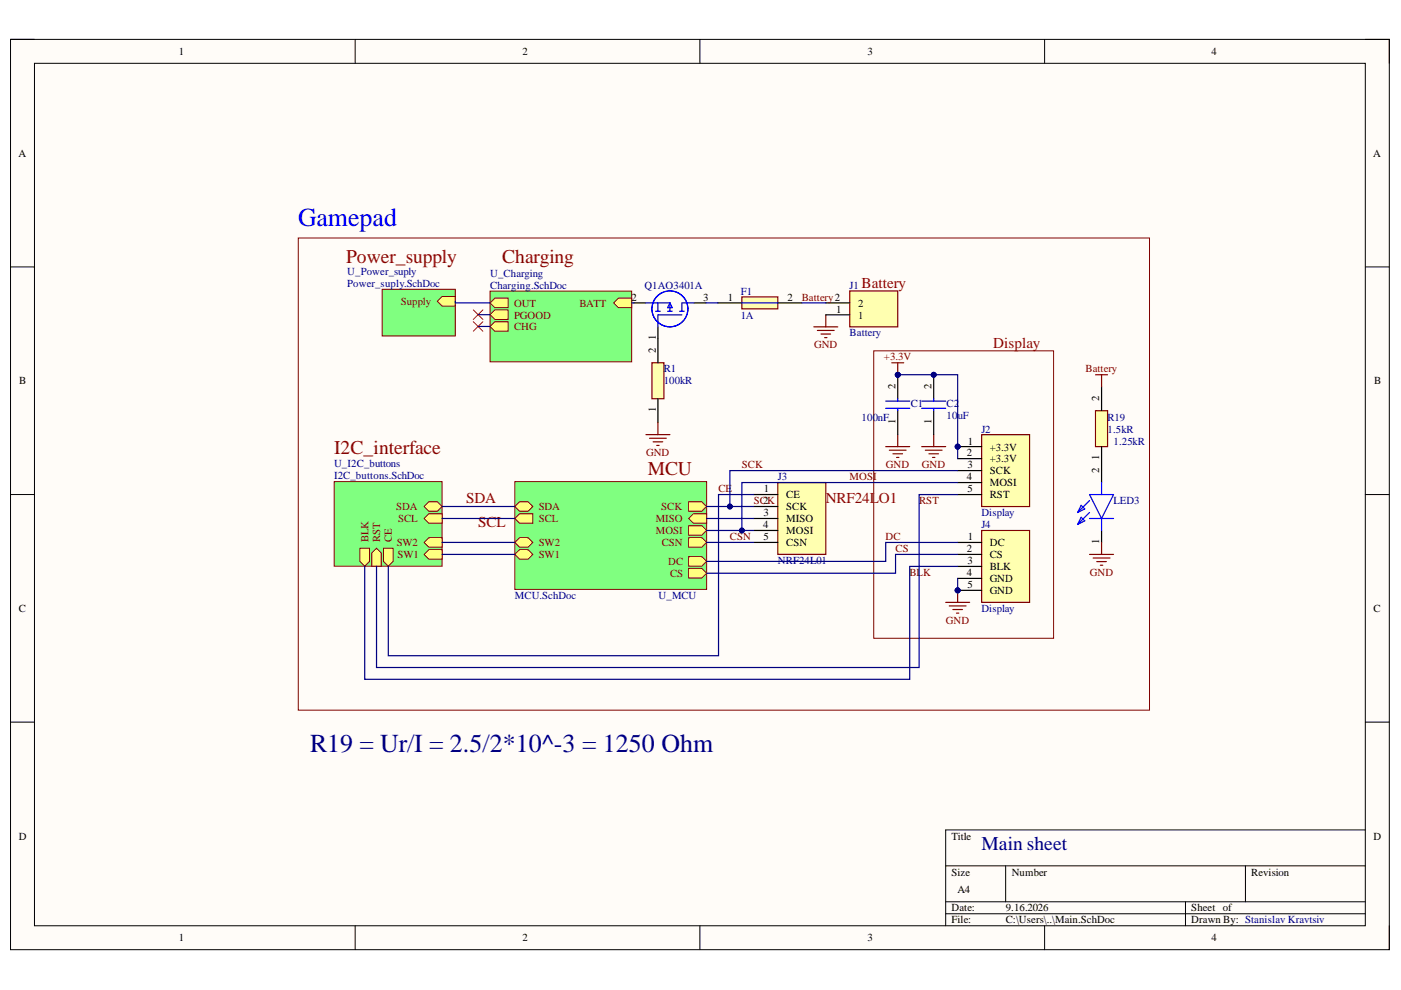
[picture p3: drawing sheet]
<svg xmlns="http://www.w3.org/2000/svg" width="297mm" height="210mm" viewBox="0 0 297 210" stroke-linecap="round" stroke-linejoin="round" font-family="sans-serif">
<defs><g id="words">
<text font-size="5.5" fill="#00f" x="63.2" y="47.8">Gamepad</text>
<text font-size="5.5" fill="#000080" x="65.7" y="159.5">R19 = Ur/I = 2.5/2*10^-3 = 1250 Ohm</text>
<g font-size="4.1" fill="#980000">
<text x="73.4" y="55.7">Power_supply</text>
<text x="106.4" y="55.7">Charging</text>
<text x="70.8" y="96.4">I2C_interface</text>
<text x="137.3" y="100.7">MCU</text>
</g>
<text font-size="4.1" fill="#000080" x="208.1" y="180.1">Main sheet</text>
<g font-size="3.2" fill="#980000">
<text x="182.7" y="61">Battery</text>
<text x="210.6" y="73.7">Display</text>
<text x="98.8" y="106.7">SDA</text>
<text x="175.1" y="106.7">NRF24LO1</text>
<text x="101.4" y="111.8">SCL</text>
</g>
<g font-size="2.3">
<text x="37.9" y="11.7">1</text>
<text x="110.8" y="11.7">2</text>
<text x="183.9" y="11.7">3</text>
<text x="256.9" y="11.7">4</text>
<text x="3.9" y="33.3">A</text>
<text x="291.2" y="33.3">A</text>
<text x="133.9" y="63.7">2</text>
<text x="149.1" y="63.7">3</text>
<text x="154.3" y="63.7">1</text>
<text x="166.9" y="63.7">2</text>
<text x="181.9" y="65">2</text>
<text x="177.3" y="66.3">1</text>
<text x="181.9" y="67.5">1</text>
<text x="139" y="74.9" transform="rotate(-90 139 74.9)">2</text>
<text x="139" y="72.2" transform="rotate(-90 139 72.2)">1</text>
<text x="4.1" y="81.5">B</text>
<text x="189.9" y="82.5" transform="rotate(-90 189.9 82.5)">2</text>
<text x="197.5" y="82.5" transform="rotate(-90 197.5 82.5)">2</text>
<text x="291.3" y="81.5">B</text>
<text x="139" y="87.4" transform="rotate(-90 139 87.4)">1</text>
<text x="189.9" y="89.9" transform="rotate(-90 189.9 89.9)">1</text>
<text x="197.5" y="89.9" transform="rotate(-90 197.5 89.9)">1</text>
<text x="233" y="85" transform="rotate(-90 233 85)">2</text>
<text x="205.2" y="94.3">1</text>
<text x="209.8" y="95.5">+3.3V</text>
<text x="205" y="96.8">2</text>
<text x="205" y="101.9">4</text>
<text x="205.1" y="99.3">3</text>
<text x="209.8" y="98.1">+3.3V</text>
<text x="209.8" y="100.6">SCK</text>
<text x="233" y="100.3" transform="rotate(-90 233 100.3)">2</text>
<text x="233" y="97.6" transform="rotate(-90 233 97.6)">1</text>
<text x="161.8" y="106.9">2</text>
<text x="161.9" y="104.4">1</text>
<text x="166.7" y="105.7">CE</text>
<text x="205.1" y="104.4">5</text>
<text x="209.8" y="103.1">MOSI</text>
<text x="209.8" y="105.7">RST</text>
<text x="161.8" y="112">4</text>
<text x="161.9" y="109.5">3</text>
<text x="166.7" y="108.2">SCK</text>
<text x="166.7" y="110.7">MISO</text>
<text x="166.7" y="113.3">MOSI</text>
<text x="161.9" y="114.5">5</text>
<text x="166.7" y="115.8">CSN</text>
<text x="205" y="117.1">2</text>
<text x="205.1" y="119.6">3</text>
<text x="205.2" y="114.5">1</text>
<text x="209.8" y="115.8">DC</text>
<text x="209.8" y="118.3">CS</text>
<text x="233" y="115.4" transform="rotate(-90 233 115.4)">1</text>
<text x="205" y="122.1">4</text>
<text x="205.1" y="124.7">5</text>
<text x="209.8" y="120.9">BLK</text>
<text x="209.8" y="123.4">GND</text>
<text x="209.8" y="126">GND</text>
<text x="4" y="129.8">C</text>
<text x="291.2" y="129.8">C</text>
<text x="4" y="178">D</text>
<text x="201.7" y="178">Title</text>
<text x="291.2" y="178">D</text>
<text x="201.7" y="185.6">Size</text>
<text x="214.5" y="185.6">Number</text>
<text x="265.3" y="185.6">Revision</text>
<text x="203" y="189.4">A4</text>
<text x="201.7" y="193.2">Date:</text>
<text x="201.7" y="195.8">File:</text>
<text x="213.2" y="193.2">9.16.2026</text>
<text x="213.2" y="195.8">C:\Users\..\Main.SchDoc</text>
<text x="252.6" y="193.2">Sheet of</text>
<text x="252.6" y="195.8">Drawn By: Stanislav Kravtsiv</text>
<text x="37.9" y="199.6">1</text>
<text x="110.8" y="199.6">2</text>
<text x="183.9" y="199.6">3</text>
<text x="256.9" y="199.6">4</text>
</g>
<g font-size="2.3" fill="#000080">
<text x="73.6" y="58.3">U_Power_suply</text>
<text x="103.9" y="58.7">U_Charging</text>
<text x="73.6" y="60.9">Power_suply.SchDoc</text>
<text x="103.9" y="61.3">Charging.SchDoc</text>
<text x="136.7" y="61.2">Q1AO3401A</text>
<text x="157" y="62.5">F1</text>
<text x="180.1" y="61.2">J1</text>
<text x="157" y="67.5">1А</text>
<text x="180.1" y="71.3">Battery</text>
<text x="140.7" y="78.9">R1</text>
<text x="140.7" y="81.5">100kR</text>
<text x="182.7" y="89.2">100nF</text>
<text x="193.1" y="86.3">C1</text>
<text x="200.7" y="86.3">C2</text>
<text x="200.7" y="88.9">10</text>
<text x="203.1" y="88.9">uF</text>
<text x="234.8" y="89.2">R19</text>
<text x="208.1" y="91.7">J2</text>
<text x="234.8" y="91.7">1.5kR</text>
<text x="236.1" y="94.3">1.25kR</text>
<text x="70.8" y="99.1">U_I2C_buttons</text>
<text x="70.8" y="101.6">I2C_buttons.SchDoc</text>
<text x="164.9" y="101.9">J3</text>
<text x="236.1" y="106.9">LED3</text>
<text x="208.1" y="109.5">Display</text>
<text x="208.1" y="112">J4</text>
<text x="164.9" y="119.6">NRF24L01</text>
<text x="109.2" y="127">MCU.SchDoc</text>
<text x="139.6" y="127">U_MCU</text>
<text x="208.1" y="129.8">Display</text>
</g>
<g font-size="2.3" fill="#800000">
<text x="85" y="64.7">Supply</text>
<text x="109" y="65">OUT</text>
<text x="122.9" y="65">BATT</text>
<text x="170" y="63.7">Battery2</text>
<text x="109" y="67.5">PGOOD</text>
<text x="109" y="70">CHG</text>
<text x="172.6" y="73.9">GND</text>
<text x="187.4" y="76.4">+3.3V</text>
<text x="230.1" y="78.9">Battery</text>
<text x="137" y="96.8">GND</text>
<text x="157.3" y="99.3">SCK</text>
<text x="180.1" y="101.9">MOSI</text>
<text x="187.8" y="99.3">GND</text>
<text x="195.5" y="99.3">GND</text>
<text x="152.3" y="104.4">CE</text>
<text x="159.8" y="106.9">SCK</text>
<text x="194.9" y="106.9">RST</text>
<text x="84" y="108.2">SDA</text>
<text x="84.4" y="110.7">SCL</text>
<text x="114.2" y="108.2">SDA</text>
<text x="114.2" y="110.7">SCL</text>
<text x="139" y="113.3">MOSI</text>
<text x="139" y="110.7">MISO</text>
<text x="140.2" y="108.2">SCK</text>
<text x="78.1" y="115" transform="rotate(-90 78.1 115)">BLK</text>
<text x="80.6" y="115" transform="rotate(-90 80.6 115)">RST</text>
<text x="83.1" y="115" transform="rotate(-90 83.1 115)">CE</text>
<text x="84.1" y="115.8">SW2</text>
<text x="84.3" y="118.3">SW1</text>
<text x="114.2" y="115.8">SW2</text>
<text x="114.2" y="118.3">SW1</text>
<text x="140.3" y="115.8">CSN</text>
<text x="141.6" y="119.8">DC</text>
<text x="154.8" y="114.5">CSN</text>
<text x="187.8" y="114.5">DC</text>
<text x="189.9" y="117.1">CS</text>
<text x="142.1" y="122.3">CS</text>
<text x="192.8" y="122.1">BLK</text>
<text x="231.1" y="122.1">GND</text>
<text x="200.5" y="132.3">GND</text>
</g>
</g></defs>
<path d="M2.2 8.4h292.4v193h-292.4z" fill-rule="evenodd" fill="#fffcf8"/>
<path d="M2.2 8.4h292.4v193h-292.4z" fill="none" stroke="#000" stroke-width=".21"/>
<path d="M7.3 13.4h282.2v182.9h-282.2z" fill-rule="evenodd" fill="#fffcf8"/>
<g fill="none" stroke="#000" stroke-width=".21">
<path d="M2.2 8.3h5.1M7.3 13.4h282.2v182.9h-282.2zM75.3 8.3v5.1M148.4 8.3v5.1M221.5 8.4v5M289.5 8.4h5.1v5M2.2 56.6h5.1M289.5 56.6h5.1M2.2 104.9h5.1M289.5 104.9h5.1M2.2 153.1h5.1M289.5 153.1h5.1"/>
<path d="M289.5 176h-89v20.3M75.3 196.3v5.1M148.4 196.3v5.1M200.5 183.6h89M200.5 191.2h89M200.5 193.7h89M213.2 183.6v7.6M221.5 196.3v5.1M251.3 191.2v5.1M264.1 183.6v7.6M294.6 196.3v5.1"/>
</g>
<path d="M172.5 69.3h5.1M173.3 70.1h3.6M174.1 70.8h2M174.8 71.6h.5M175.1 66.8v2.5" fill="none" stroke="#800000" stroke-width=".25"/>
<path d="M109.2 102.1h40.6v22.9h-40.6z" fill-rule="evenodd" fill="#80ff80"/>
<path d="M109.2 102.1h40.6v22.9h-40.6z" fill="none" stroke="#800000" stroke-width=".21"/>
<path d="M146 118h2.8l1 1-1 1h-2.8z" fill-rule="evenodd" fill="#ffff80"/>
<path d="M146 118h2.8l1 1-1 1h-2.8z" fill="none" stroke="#800000" stroke-width=".21"/>
<path d="M146 120.5h2.8l1 1-1 1h-2.8z" fill-rule="evenodd" fill="#ffff80"/>
<path d="M146 120.5h2.8l1 1-1 1h-2.8z" fill="none" stroke="#800000" stroke-width=".21"/>
<path d="M109.2 107.4l1-1h1.7l1.1 1-1.1 1h-1.7z" fill-rule="evenodd" fill="#ffff80"/>
<path d="M109.2 107.4l1-1h1.7l1.1 1-1.1 1h-1.7z" fill="none" stroke="#800000" stroke-width=".21"/>
<path d="M109.2 109.9l1-1h2.8v2h-2.8z" fill-rule="evenodd" fill="#ffff80"/>
<path d="M109.2 109.9l1-1h2.8v2h-2.8z" fill="none" stroke="#800000" stroke-width=".21"/>
<path d="M109.2 115l1-1h1.7l1.1 1-1.1 1h-1.7z" fill-rule="evenodd" fill="#ffff80"/>
<path d="M109.2 115l1-1h1.7l1.1 1-1.1 1h-1.7z" fill="none" stroke="#800000" stroke-width=".21"/>
<path d="M109.2 117.6l1-1.1h1.7l1.1 1.1-1.1 1h-1.7z" fill-rule="evenodd" fill="#ffff80"/>
<path d="M109.2 117.6l1-1.1h1.7l1.1 1.1-1.1 1h-1.7z" fill="none" stroke="#800000" stroke-width=".21"/>
<path d="M146 114h2.8l1 1-1 1h-2.8z" fill-rule="evenodd" fill="#ffff80"/>
<path d="M146 114h2.8l1 1-1 1h-2.8z" fill="none" stroke="#800000" stroke-width=".21"/>
<path d="M146 111.5h2.8l1 1-1 1h-2.8z" fill-rule="evenodd" fill="#ffff80"/>
<path d="M146 111.5h2.8l1 1-1 1h-2.8z" fill="none" stroke="#800000" stroke-width=".21"/>
<path d="M146 109.9l1-1h2.8v2h-2.8z" fill-rule="evenodd" fill="#ffff80"/>
<path d="M146 109.9l1-1h2.8v2h-2.8z" fill="none" stroke="#800000" stroke-width=".21"/>
<path d="M146 106.4h2.8l1 1-1 1h-2.8z" fill-rule="evenodd" fill="#ffff80"/>
<path d="M146 106.4h2.8l1 1-1 1h-2.8z" fill="none" stroke="#800000" stroke-width=".21"/>
<path d="M70.9 102.1h22.8v17.9h-22.8z" fill-rule="evenodd" fill="#80ff80"/>
<path d="M70.9 102.1h22.8v17.9h-22.8z" fill="none" stroke="#800000" stroke-width=".21"/>
<path d="M81.3 116.2h2v2.8l-1 1-1-1z" fill-rule="evenodd" fill="#ffff80"/>
<path d="M81.3 116.2h2v2.8l-1 1-1-1z" fill="none" stroke="#800000" stroke-width=".21"/>
<path d="M78.8 117.3l1-1.1 1 1.1v2.7h-2z" fill-rule="evenodd" fill="#ffff80"/>
<path d="M78.8 117.3l1-1.1 1 1.1v2.7h-2z" fill="none" stroke="#800000" stroke-width=".21"/>
<path d="M76.3 116.2h2v2.8l-1 1-1-1z" fill-rule="evenodd" fill="#ffff80"/>
<path d="M76.3 116.2h2v2.8l-1 1-1-1z" fill="none" stroke="#800000" stroke-width=".21"/>
<path d="M89.9 107.4l1-1h1.8l1 1-1 1h-1.8z" fill-rule="evenodd" fill="#ffff80"/>
<path d="M89.9 107.4l1-1h1.8l1 1-1 1h-1.8z" fill="none" stroke="#800000" stroke-width=".21"/>
<path d="M89.9 109.9l1-1h2.8v2h-2.8z" fill-rule="evenodd" fill="#ffff80"/>
<path d="M89.9 109.9l1-1h2.8v2h-2.8z" fill="none" stroke="#800000" stroke-width=".21"/>
<path d="M89.9 115l1-1h2.8v2h-2.8z" fill-rule="evenodd" fill="#ffff80"/>
<path d="M89.9 115l1-1h2.8v2h-2.8z" fill="none" stroke="#800000" stroke-width=".21"/>
<path d="M89.9 117.6l1-1.1h2.8v2.1h-2.8z" fill-rule="evenodd" fill="#ffff80"/>
<path d="M89.9 117.6l1-1.1h2.8v2.1h-2.8z" fill="none" stroke="#800000" stroke-width=".21"/>
<path d="M81 61.3h15.5v9.9h-15.5z" fill-rule="evenodd" fill="#80ff80"/>
<path d="M81 61.3h15.5v9.9h-15.5z" fill="none" stroke="#800000" stroke-width=".21"/>
<path d="M92.7 63.9l1-1h2.8v2h-2.8z" fill-rule="evenodd" fill="#ffff80"/>
<path d="M92.7 63.9l1-1h2.8v2h-2.8z" fill="none" stroke="#800000" stroke-width=".21"/>
<path d="M200.5 127.7h5.1M201.3 128.5h3.5M202 129.2h2.1M202.8 130h.5M203 125.2v2.5" fill="none" stroke="#800000" stroke-width=".25"/>
<circle cx="203" cy="125.2" r=".51" fill="#000080"/>
<circle cx="203" cy="125.2" r=".51" fill="none" stroke="#000080" stroke-width=".21"/>
<path d="M185.3 74.4h38.1v60.9h-38.1z" fill="none" stroke="#800000" stroke-width=".21"/>
<path d="M103.9 61.7h30v15h-30z" fill-rule="evenodd" fill="#80ff80"/>
<path d="M103.9 61.7h30v15h-30z" fill="none" stroke="#800000" stroke-width=".21"/>
<path d="M130.1 64.2l1-1h2.8v2h-2.8z" fill-rule="evenodd" fill="#ffff80"/>
<path d="M130.1 64.2l1-1h2.8v2h-2.8z" fill="none" stroke="#800000" stroke-width=".21"/>
<path d="M103.9 64.2l1-1h2.8v2h-2.8z" fill-rule="evenodd" fill="#ffff80"/>
<path d="M103.9 64.2l1-1h2.8v2h-2.8z" fill="none" stroke="#800000" stroke-width=".21"/>
<path d="M103.9 66.7l1-1h2.8v2h-2.8z" fill-rule="evenodd" fill="#ffff80"/>
<path d="M103.9 66.7l1-1h2.8v2h-2.8z" fill="none" stroke="#800000" stroke-width=".21"/>
<path d="M103.9 69.2l1-1h2.8v2h-2.8z" fill-rule="evenodd" fill="#ffff80"/>
<path d="M63.2 50.5h180.5v100.1h-180.5zM103.9 69.2l1-1h2.8v2h-2.8z" fill="none" stroke="#800000" stroke-width=".21"/>
<path d="M100.3 65.7l2.1 2M100.3 68.2l2.1 2M102.4 65.7l-2.1 2M102.4 68.2l-2.1 2" fill="none" stroke="#f00" stroke-width=".21"/>
<path d="M180.2 61.7h10.1v7.6h-10.1z" fill-rule="evenodd" fill="#ffffb0"/>
<path d="M180.2 61.7h10.1v7.6h-10.1z" fill="none" stroke="#800000" stroke-width=".25"/>
<path d="M175.1 66.8h5.1M175.1 64.2h5.1" fill="none" stroke="#000" stroke-width=".25"/>
<circle cx="203" cy="94.7" r=".51" fill="#000080"/>
<circle cx="203" cy="94.7" r=".51" fill="none" stroke="#000080" stroke-width=".21"/>
<path d="M208.1 92.2h10.2v15.2h-10.2z" fill-rule="evenodd" fill="#ffffb0"/>
<path d="M208.1 92.2h10.2v15.2h-10.2z" fill="none" stroke="#800000" stroke-width=".25"/>
<path d="M203 94.7h5.1" fill="none" stroke="#000" stroke-width=".25"/>
<circle cx="203" cy="94.7" r=".51" fill="#000080"/>
<circle cx="203" cy="94.7" r=".51" fill="none" stroke="#000080" stroke-width=".21"/>
<path d="M203 97.2h5.1M203 99.8h5.1M203 102.3h5.1M203 104.9h5.1" fill="none" stroke="#000" stroke-width=".25"/>
<circle cx="203" cy="125.2" r=".51" fill="#000080"/>
<circle cx="203" cy="125.2" r=".51" fill="none" stroke="#000080" stroke-width=".21"/>
<path d="M208.1 112.5h10.2v15.2h-10.2z" fill-rule="evenodd" fill="#ffffb0"/>
<path d="M208.1 112.5h10.2v15.2h-10.2z" fill="none" stroke="#800000" stroke-width=".25"/>
<path d="M203 115h5.1M203 117.6h5.1M203 120.1h5.1M203 122.6h5.1M203 125.2h5.1" fill="none" stroke="#000" stroke-width=".25"/>
<circle cx="203" cy="125.2" r=".51" fill="#000080"/>
<circle cx="203" cy="125.2" r=".51" fill="none" stroke="#000080" stroke-width=".21"/>
<path d="M164.9 102.3h10.2v15.3h-10.2z" fill-rule="evenodd" fill="#ffffb0"/>
<path d="M189.1 76.9h2.5M190.3 76.9v2.6M164.9 102.3h10.2v15.3h-10.2z" fill="none" stroke="#800000" stroke-width=".25"/>
<path d="M159.8 104.9h5.1M159.8 107.4h5.1M159.8 109.9h5.1M159.8 112.5h5.1M159.8 115h5.1" fill="none" stroke="#000" stroke-width=".25"/>
<circle cx="190.3" cy="79.5" r=".51" fill="#000080"/>
<circle cx="190.3" cy="79.5" r=".51" fill="none" stroke="#000080" stroke-width=".21"/>
<path d="M157.3 62.9h7.6v2.6h-7.6z" fill-rule="evenodd" fill="#ffffb0"/>
<path d="M157.3 62.9h7.6v2.6h-7.6zM187.8 94.7h5.1M188.6 95.5h3.5M189.3 96.2h2.1M190.1 97h.5M190.3 92.2v2.5M195.4 94.7h5.1M196.2 95.5h3.5M196.9 96.2h2.1M197.7 97h.5M198 92.2v2.5" fill="none" stroke="#800000" stroke-width=".25"/>
<path d="M152.2 64.2h5.1M164.9 64.2h5.1" fill="none" stroke="#000" stroke-width=".25"/>
<path d="M157.3 64.2h7.6" fill="none" stroke="#00f" stroke-width=".25"/>
<circle cx="190.3" cy="79.5" r=".51" fill="#000080"/>
<circle cx="190.3" cy="79.5" r=".51" fill="none" stroke="#000080" stroke-width=".21"/>
<path d="M190.3 79.5v5M190.3 87.1v5.1" fill="none" stroke="#000" stroke-width=".25"/>
<circle cx="190.3" cy="79.5" r=".51" fill="#000080"/>
<circle cx="190.3" cy="79.5" r=".51" fill="none" stroke="#000080" stroke-width=".21"/>
<path d="M187.8 86.6h5.1M187.8 85h5.1M190.3 84.5v.5M190.3 86.6v.5" fill="none" stroke="#00f" stroke-width=".25"/>
<circle cx="198" cy="79.5" r=".51" fill="#000080"/>
<circle cx="198" cy="79.5" r=".51" fill="none" stroke="#000080" stroke-width=".21"/>
<path d="M198 79.5v5M198 87.1v5.1" fill="none" stroke="#000" stroke-width=".25"/>
<circle cx="198" cy="79.5" r=".51" fill="#000080"/>
<circle cx="198" cy="79.5" r=".51" fill="none" stroke="#000080" stroke-width=".21"/>
<g fill="none" stroke="#00f" stroke-width=".25">
<path d="M137 64.2h5M139 66h1M139.5 64.2v1.8M141.5 66h1M142 64.2v1.8M142 64.2l.5 1h-1zM144.1 66h1M144.6 66.8h-5.1v2.5M147.1 64.2h-2.5v1.8M195.4 86.6h5.1M195.4 85h5.1M198 84.5v.5"/>
<path d="M198 86.6v.5"/>
<circle cx="142" cy="65.5" r="3.8"/>
</g>
<path d="M134.4 64.2h2.6M139.5 69.3v2.5M147.1 64.2h2.6" fill="none" stroke="#000" stroke-width=".25"/>
<path d="M138.2 76.9h2.6v7.6h-2.6z" fill-rule="evenodd" fill="#ffffb0"/>
<path d="M138.2 76.9h2.6v7.6h-2.6zM137 92.2h5M137.7 92.9h3.6M138.5 93.7h2M139.2 94.4h.5M139.5 89.6v2.6" fill="none" stroke="#800000" stroke-width=".25"/>
<path d="M139.5 71.8v5.1M139.5 84.5v5.1M233.6 99.8v2.5M233.6 112.5v2.5" fill="none" stroke="#000" stroke-width=".25"/>
<path d="M229.2 109.7l.8 .7-1.5 .8zM229.2 107.1l.8 .8-1.5 .8zM231 104.9h5.1l-2.5 5zM231 109.9h5.1M231 108.7l-2.5 2.5M231 106.1l-2.5 2.6M233.6 102.3v2.6M233.6 109.9v2.6" fill="none" stroke="#00f" stroke-width=".25"/>
<path d="M232.3 87.1h2.5v7.6h-2.5z" fill-rule="evenodd" fill="#ffffb0"/>
<path d="M232.3 79.5h2.5M233.6 79.5v2.5M232.3 87.1h2.5v7.6h-2.5zM231 117.6h5.1M231.8 118.3h3.5M232.5 119.1h2.1M233.3 119.8h.5M233.6 115v2.6" fill="none" stroke="#800000" stroke-width=".25"/>
<path d="M233.6 82v5.1M233.6 94.7v5.1" fill="none" stroke="#000" stroke-width=".25"/>
<path d="M149.8 112.5h10M149.8 109.9h10M159.8 104.9h-7.5v34.1h-70v-19M203 104.9h-8.1v36.6h-115.1v-21.4M203 115h-15.2v4h-38M203 117.6h-13.1v3.9h-40.1M77.3 120.1v23.9h115.6v-23.9h10.1" fill="none" stroke="#000080" stroke-width=".25"/>
<circle cx="157.3" cy="112.5" r=".51" fill="#000080"/>
<circle cx="157.3" cy="112.5" r=".51" fill="none" stroke="#000080" stroke-width=".21"/>
<path d="M203 122.6v2.6" fill="none" stroke="#000080" stroke-width=".25"/>
<circle cx="203" cy="125.2" r=".51" fill="#000080"/>
<circle cx="203" cy="125.2" r=".51" fill="none" stroke="#000080" stroke-width=".21"/>
<path d="M203 99.8h-48.3v7.6M93.7 107.4h15.5M93.7 109.9h15.5M93.7 115h15.5M93.7 117.6h15.5" fill="none" stroke="#000080" stroke-width=".25"/>
<circle cx="154.7" cy="107.4" r=".51" fill="#000080"/>
<circle cx="154.7" cy="107.4" r=".51" fill="none" stroke="#000080" stroke-width=".21"/>
<path d="M203 102.3h-45.7v10.2" fill="none" stroke="#000080" stroke-width=".25"/>
<circle cx="157.3" cy="112.5" r=".51" fill="#000080"/>
<circle cx="157.3" cy="112.5" r=".51" fill="none" stroke="#000080" stroke-width=".21"/>
<path d="M190.3 79.5h12.7v17.7" fill="none" stroke="#000080" stroke-width=".25"/>
<circle cx="190.3" cy="79.5" r=".51" fill="#000080"/>
<circle cx="190.3" cy="79.5" r=".51" fill="none" stroke="#000080" stroke-width=".21"/>
<circle cx="198" cy="79.5" r=".51" fill="#000080"/>
<circle cx="198" cy="79.5" r=".51" fill="none" stroke="#000080" stroke-width=".21"/>
<circle cx="203" cy="94.7" r=".51" fill="#000080"/>
<circle cx="203" cy="94.7" r=".51" fill="none" stroke="#000080" stroke-width=".21"/>
<path d="M96.5 63.9v.3h7.4M101.4 66.7h2.5M101.4 69.2h2.5M149.8 107.4h10" fill="none" stroke="#000080" stroke-width=".25"/>
<circle cx="154.7" cy="107.4" r=".51" fill="#000080"/>
<circle cx="154.7" cy="107.4" r=".51" fill="none" stroke="#000080" stroke-width=".21"/>
<path d="M133.9 64.2h.5M149.7 64.2h2.5M170 64.2h5.1M149.8 115h10" fill="none" stroke="#000080" stroke-width=".25"/>
<use href="#words"/>
</svg>
